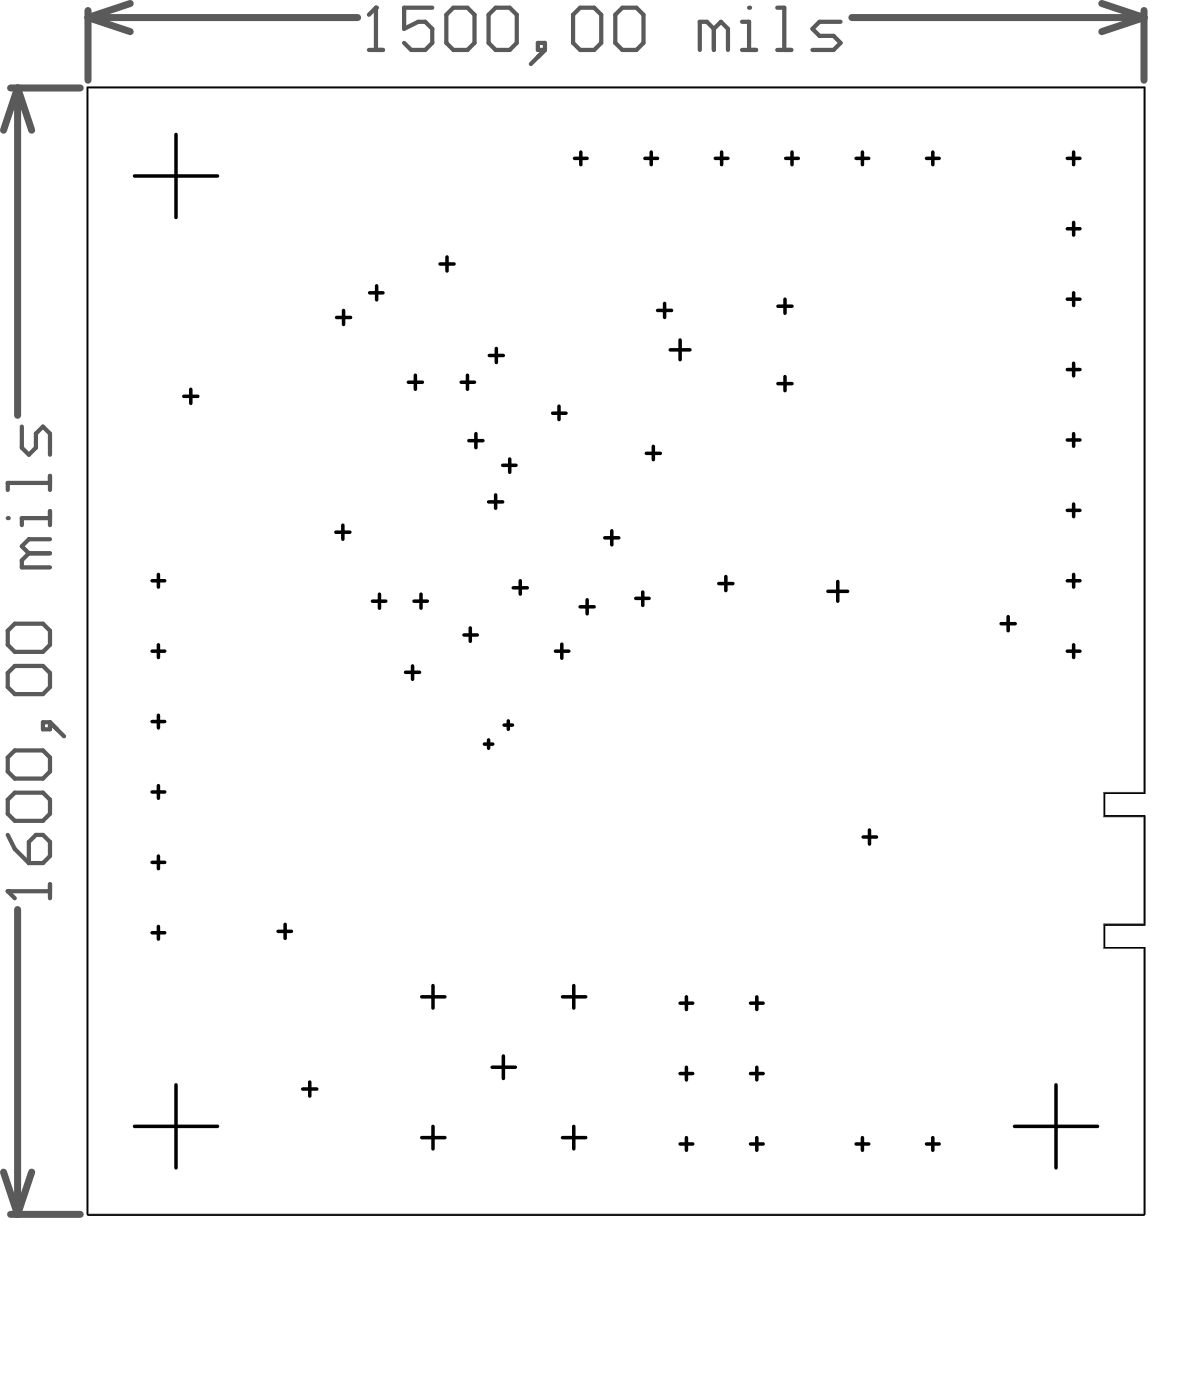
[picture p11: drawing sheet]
<svg xmlns="http://www.w3.org/2000/svg" width="72mm" height="84mm" viewBox="0 0 72 84" stroke-linecap="round" stroke-linejoin="round" font-family="sans-serif">
<path d="M5.3 5.3h63.6v42.5h-2.4v1.3h2.4v6.6h-2.4v1.4h2.4l-.1 16.1-63.5-.1z" fill="none" stroke="#000" stroke-width=".06"/>
<path d="M5.3 5.3h63.5v42.4h-2.4v1.5h2.4v6.5h-2.4v1.4h2.4v16h-63.5z" fill="none" stroke="#5a5a5a" stroke-width=".08"/>
<g fill="none" stroke="#5a5a5a" stroke-width=".42">
<path d="M.6 5.3h4.2M1.1 5.3l.8 2.5M1.1 5.3v19.7M1.1 5.3l-.9 2.5M5.3 .6v4.2M5.3 1.1l2.5 .8M5.3 1.1h16.2M7.8 .2l-2.5 .9M51.3 1.1h17.5M66.3 .2l2.5 .9M68.8 .6v4.2M68.8 1.1l-2.5 .8"/>
<path d="M1.1 54.8v18.3M.2 70.6l.9 2.5M.6 73.1h4.2M1.9 70.6l-.8 2.5"/>
</g>
<g fill="none" stroke="#5a5a5a" stroke-width=".25">
<path d="M22.2 3h.8M22.6 .5h.1M22.6 .5v2.5M22.6 .5l-.4 .4M26 .5h-1.7v1.2l.9-.4h.4l.4 .4v.9l-.4 .4h-.9l-.4-.4M27.3 .5h.8l.5 .4v1.7l-.5 .4h-.8l-.4-.4v-1.7zM29.8 .5h.9l.4 .4v1.7l-.4 .4h-.9l-.4-.4v-1.7zM32.4 2.6h.4v.4h-.4zM32.8 3l-.9 .9M34.9 .5h.9l.4 .4v1.7l-.4 .4h-.9l-.4-.4v-1.7zM37.5 .5h.8l.4 .4v1.7l-.4 .4h-.8l-.5-.4v-1.7zM43 1.7l-.5-.4h-.4v1.7"/>
<path d="M43 1.7v1.3M43 1.7l.4-.4 .4 .4v1.3M44.7 3h.8M44.7 1.3h.4v1.7M45.1 .5h.1M46.8 3h.8M46.8 .5h.4v2.5M50.6 1.3h-1.3l-.4 .4 .4 .5h.9l.4 .4-.4 .4h-1.3M.5 31.2h.1M.9 37.6h1.7l.4 .4v.8l-.4 .5h-1.7l-.4-.5v-.8zM1.3 25.7v1.3l.4 .4 .5-.4v-.9l.4-.4 .4 .4v1.3M1.7 33.3l-.4 .4v.5h1.7"/>
<path d="M1.7 33.3h1.3M3 28.7v.8M3 30.8v.8M3 29.1h-2.5v.4M3 31.2h-1.7v.4M3 32.5h-1.3l-.4 .4 .4 .4M.5 53.7h.1M.5 53.7h2.5M.5 53.7l.4 .4M.5 50.3l.4 .8 .8 .9M.9 40.1h1.7l.4 .4v.9l-.4 .4h-1.7l-.4-.4v-.9zM.9 45.2h1.7l.4 .4v.9l-.4 .4h-1.7l-.4-.4v-.9z"/>
<path d="M.9 47.7h1.7l.4 .5v.8l-.4 .4h-1.7l-.4-.4v-.8zM2.2 50.3h.4l.4 .4v.9l-.4 .4h-.9v-1.3zM2.6 43.5h.4v.4h-.4zM3 53.2v.9M3 43.5l.9 .8"/>
</g>
<g fill="none" stroke="#000" stroke-width=".21">
<path d="M8.1 10.6h5M10.6 8.1v5M20.3 19.1h.8M20.7 18.7v.8M22.2 17.6h.8M22.7 17.2v.9M26.5 15.9h.8M26.9 15.5v.8M34.6 9.5h.7M35 9.2v.7M38.8 9.5h.8M39.2 9.2v.7"/>
<path d="M39.6 18.7h.8M40 18.3v.8M43 9.5h.8M43.4 9.2v.7M46.8 18.4h.9M47.2 18v.9M47.3 9.5h.7M47.7 9.2v.7M51.5 9.5h.8M51.9 9.2v.7M55.8 9.5h.7M56.1 9.2v.7"/>
<path d="M64.2 13.8h.8M64.2 18h.8M64.2 9.5h.8M64.6 9.2v.7M64.6 13.4v.8M64.6 17.6v.8M9.2 39.2h.7M9.2 35h.7M9.5 34.6v.8M9.5 38.8v.8M11.1 23.9h.8M11.5 23.4v.9"/>
<path d="M20.2 32.1h.9M20.6 31.6v.9M22.4 36.2h.8M22.8 35.8v.8M24.6 23h.8M24.9 36.2h.8M25 22.6v.8M25.3 35.8v.8M27.8 23h.8M27.9 38.2h.8M28.1 22.6v.8M28.2 26.5h.9"/>
<path d="M28.3 37.8v.8M28.6 26.1v.9M29.4 30.2h.9M29.4 21.4h.9M29.8 29.8v.8M29.9 21v.8M30.3 28h.8M30.7 27.6v.8M30.9 35.4h.8M31.3 35v.8M33.3 24.9h.8M33.4 39.2h.8"/>
<path d="M33.6 24.5v.8M33.8 38.8v.8M34.9 36.5h.9M35.3 36.1v.9M36.4 32.4h.8M36.8 32v.8M38.3 36h.8M38.7 35.7v.8M38.9 27.3h.8M39.3 26.9v.8M40.3 21.1h1.2M40.9 20.5v1.2"/>
<path d="M43.3 35.1h.8M43.7 34.7v.9M46.8 23.1h.9M47.2 22.7v.8M49.8 35.6h1.2M50.4 35v1.2M60.2 37.6h.9M60.7 37.1v.9M64.2 39.2h.8M64.2 22.3h.8M64.2 26.5h.8M64.2 30.7h.8"/>
<path d="M64.2 35h.8M64.6 21.9v.7M64.6 26.1v.8M64.6 30.4v.7M64.6 34.6v.8M64.6 38.8v.8M9.2 56.2h.7M9.2 51.9h.7M9.2 47.7h.7M9.2 43.5h.7M9.5 43.1v.7M9.5 47.3v.8"/>
<path d="M9.5 51.6v.7M9.5 55.8v.8M16.7 56.1h.8M17.2 55.7v.8M24.4 40.5h.9M24.8 40.1v.8M26.1 59.4v1.3M29.1 44.8h.6M29.4 44.6v.5M30.3 43.7h.5M30.6 43.4v.5M34.5 59.4v1.3"/>
<path d="M51.9 50.4h.8M52.3 50v.8M8.1 67.8h5M10.6 65.3v5M18.2 65.6h.9M18.6 65.2v.8M25.4 68.5h1.4M25.4 60h1.4M26.1 67.8v1.4M29.6 64.3h1.4M30.3 63.6v1.4M33.9 68.5h1.3"/>
<path d="M33.9 60h1.3M34.5 67.8v1.4M40.9 64.7h.8M40.9 68.9h.8M40.9 60.4h.8M41.3 60v.8M41.3 64.3v.7M41.3 68.5v.8M45.2 64.7h.7M45.2 68.9h.7M45.2 60.4h.7M45.5 60v.8"/>
<path d="M45.5 64.3v.7M45.5 68.5v.8M51.5 68.9h.8M51.9 68.5v.8M55.8 68.9h.7M56.1 68.5v.8M61.1 67.8h5M63.6 65.3v5"/>
</g>
</svg>
